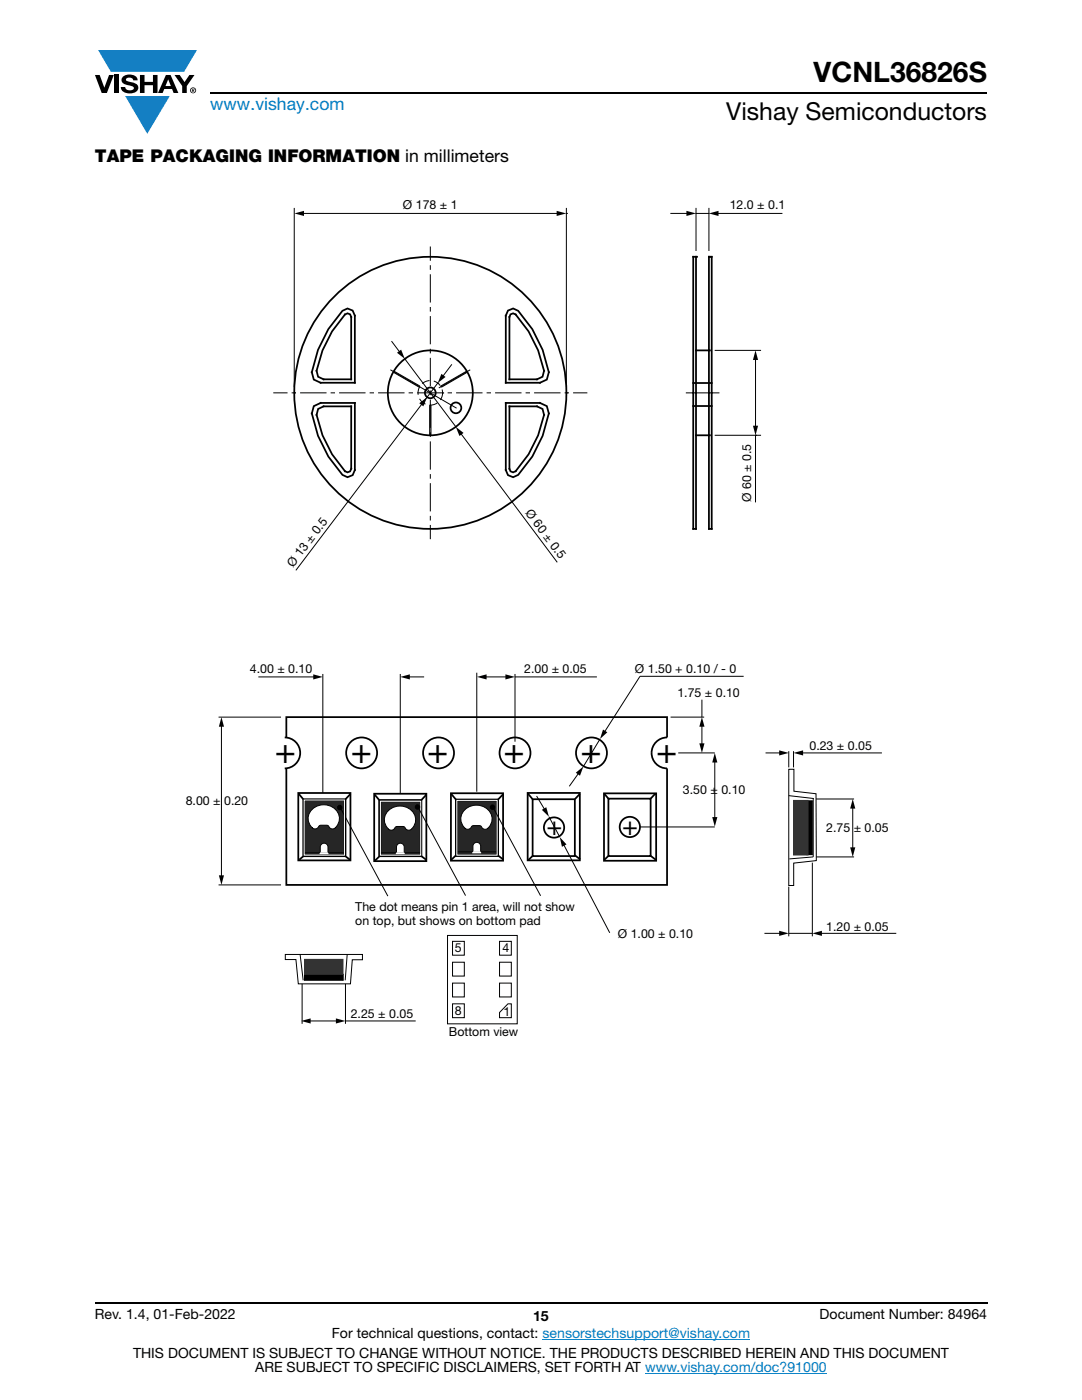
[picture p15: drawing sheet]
<svg xmlns="http://www.w3.org/2000/svg" width="216mm" height="279mm" viewBox="0 0 216 279" stroke-linecap="round" stroke-linejoin="round" font-family="sans-serif">
<defs><g id="words">
<g font-size="7.1">
<text x="54.8" y="152.2">+</text>
<text x="70" y="152.2">+</text>
<text x="85.2" y="152.2">+</text>
<text x="100.5" y="152.2">+</text>
<text x="115.8" y="152.2">+</text>
<text x="130.9" y="152.2">+</text>
</g>
<text font-size="5.6" x="162.3" y="16.4">VCNL36826S</text>
<g font-size="5.3">
<text x="109" y="166.7">+</text>
<text x="124.1" y="166.6">+</text>
</g>
<text font-size="4.9" x="144.9" y="24">Vishay Semiconductors</text>
<text font-size="3.5" fill="#007ec4" x="42" y="21.9">www.vishay.com</text>
<text font-size="3.5" x="18.9" y="32.3">TAPE PACKAGING INFORMATION in millimeters</text>
<g font-size="2.8">
<text x="18.9" y="263.3">Rev. 1.4, 01-Feb-2022</text>
<text x="106.4" y="263.6">15</text>
<text x="163.6" y="263.3">Document Number: 84964</text>
<text x="66.2" y="267.1">For technical questions, contact: sensorstechsupport@vishay.com</text>
<text x="26.5" y="271">THIS DOCUMENT IS SUBJECT TO CHANGE WITHOUT NOTICE. THE PRODUCTS DESCRIBED HEREIN AND THIS DOCUMENT</text>
<text x="50.9" y="273.8">ARE SUBJECT TO SPECIFIC DISCLAIMERS, SET FORTH AT www.vishay.com/doc?91000</text>
</g>
<g font-size="2.5">
<text x="80.4" y="41.7">Ø 178 ± 1</text>
<text x="145.6" y="41.7">12.0 ± 0.1</text>
<text x="149.9" y="100.2" transform="rotate(-90 149.9 100.2)">Ø 60 ± 0.5</text>
<text x="104.7" y="102.4" transform="rotate(53 104.7 102.4)">Ø 60 ± 0.5</text>
<text x="58.5" y="113.3" transform="rotate(-53 58.5 113.3)">Ø 13 ± 0.5</text>
<text x="49.8" y="134.3">4.00 ± 0.10</text>
<text x="104.6" y="134.3">2.00 ± 0.05</text>
<text x="126.7" y="134.3">Ø 1.50 + 0.10 / - 0</text>
<text x="135.2" y="139">1.75 ± 0.10</text>
<text x="161.5" y="149.6">0.23 ± 0.05</text>
<text x="37.1" y="160.6">8.00 ± 0.20</text>
<text x="136.3" y="158.4">3.50 ± 0.10</text>
<text x="164.9" y="165.9">2.75 ± 0.05</text>
<text x="70.9" y="181.7">The dot means pin 1 area, will not show</text>
<text x="70.9" y="184.7">on top, but shows on bottom pad</text>
<text x="164.9" y="185.8">1.20 ± 0.05</text>
<text x="90.8" y="190.1">5</text>
<text x="100.2" y="190.1">4</text>
<text x="123.3" y="187.1">Ø 1.00 ± 0.10</text>
<text x="70" y="203.1">2.25 ± 0.05</text>
<text x="90.8" y="202.5">8</text>
<text x="100.5" y="202.7">1</text>
<text x="89.6" y="206.7">Bottom view</text>
</g>
</g></defs>
<g fill="#147fc3">
<path d="M19.6 10h19.7l-2.6 4.3h-1.1h-13.5z"/>
<path d="M25 19.2h8.9l-4.5 7.5z"/>
</g>
<g fill="#000">
<path d="M18.9 15h1l.9 2.5 1-2.5h.9l-1.4 3.6h-1zM22.9 15h.9v3.6h-.9zM24.6 15.3a2.1 2.1 0 0 1 2.8 .3l.1 .4h-.9a.79 .79 0 0 0-.7-.5 .79 .79 0 0 0-.8 .4l.3 .3 1 .2a1.08 1.08 0 0 1 1.2 1 1.08 1.08 0 0 1-1.1 1.2 1.73 1.73 0 0 1-2.4-1.2h.9a.96 .96 0 0 0 .8 .6 .96 .96 0 0 0 .9-.4 1.31 1.31 0 0 0-1.2-.6 1.03 1.03 0 0 1-1.1-.6 1.03 1.03 0 0 1 .2-1.1zM27.9 15h.9v1.3h1.7v-1.3h.9v3.6h-.9v-1.6h-1.7v1.6h-.9zM34.8 15h1.1l.9 1.4 1-1.4h1l-1.5 2.2v1.4h-.9v-1.4z"/>
<path d="M33.6 15.9l.5 1.3h-1.1zM33.1 15l-1.6 3.6h1l.3-.8h1.5l.3 .8h1l-1.6-3.6z"/>
<path d="M38.4 17.8h.2v.2h-.2zM38.3 17.7v.7h.1v-.3l.4 .3-.2-.3 .2-.2-.1-.2z"/>
<path d="M38.1 18a.46 .46 0 0 1 .9 0 .46 .46 0 0 1-.9 0zM37.9 18a.6 .6 0 0 0 1.2 0 .6 .6 0 0 0-1.2 0z"/>
</g>
<path d="M42 18.6h155M18.9 260h178.1" fill="none" stroke="#000" stroke-width=".36"/>
<path d="M108.2 267.3h41.5M128.7 274h36.3" fill="none" stroke="#007ec4" stroke-width=".2"/>
<path d="M60.8 159.7h7.9v11.2h-7.9z" fill="#262626"/>
<g fill="none" stroke="#000" stroke-width=".2">
<path d="M58.7 41.6v35.5M60.3 42.6h51.1M85.9 49.3v2.6M113 41.6v35.5M113 42.6h.1M133.9 42.6h3.4M138.9 42.6h2.6M138.9 41.6v8.4M141.5 41.6v8.4M143 42.6h13M54.6 78.4h2.7M58.7 78.4h.1"/>
<path d="M78 73.9l13 7.5M78.2 68.2l1.6 2.2M78.6 74.1l5.1 2.9v.2l-5.1-2.8zM80.8 71.6l10.2 13.6M80.8 71.6h.1M87.3 76.5h.1M87.3 76.5l-2.9 3.9M88 77l5.1-2.9v.3l-4.9 2.8h-.2zM88.3 78.4h.1M90.1 72.8l-1.8 2.4M93.7 73.9l-6.1 3.5M113 78.4h.1"/>
<path d="M114.5 78.4h2.6M137 78.4h6.5M142.7 69.9h9.1M150.8 71.5v13.8M84.3 80.5l-25.2 33.2M84.4 80.4h.1M85.7 80.9h.2l.1 .1-.1 5.8-.2-.1zM91.9 86.4l19.2 25.7M142.7 86.9h9.1M150.8 86.9h.1M150.8 86.9v13.3M85.9 104.9v2.6"/>
<path d="M60.8 159.7h7.9v11.2h-7.9z"/>
</g>
<path d="M58.7 42.6l2-.5v1zM111.1 42.1l1.9 .5-1.9 .5zM137 42.1l1.9 .5-1.9 .5zM141.5 42.6l1.9-.5v1zM79.2 70.4l.8-.6 .8 1.8zM88.1 74.6l.8 .6-1.6 1.2zM150.8 69.9l.5 1.9h-1.1zM83.7 80.5l1.5-1.2-.7 1.8zM90.9 85.2l1.6 1.2-.8 .6zM150.2 85h1.1l-.5 1.9z" fill="#000"/>
<g fill="none" stroke="#000" stroke-width=".35">
<path d="M138.3 51.3h.6v54.3h-.6zM141.5 51.3h.5v54.3h-.5zM68.3 62l1-.4 1.1 .4 .4 1v13.4h-6.8l-1.4-.6-.4-1.5 1.3-4.5 2-4.1zM68.8 62.8l.5-.3 .6 .2 .2 .5v12.5h-5.5l-1.1-.5-.3-1.2 1.1-4.1 2-3.8zM101.4 62l1-.4 1 .4 2.8 3.7 2.1 4.1 1.2 4.5-.4 1.5-1.4 .6h-6.8v-13.4zM101.9 62.7l.5-.2 .5 .3 2.6 3.3 1.9 3.8 1.2 4.1-.3 1.2-1.1 .5h-5.5v-12.5zM138.3 76.4h3.7M138.9 69.9h2.6M62.6 81.1l1.4-.7h6.8v13.4l-.4 1-1.1 .4-1-.4-2.8-3.7-2-4.1-1.3-4.5zM63.5 81.6l1.1-.5h5.5v12.5l-.2 .5-.6 .2-.5-.3-2.5-3.3-1.9-3.8-1.2-4.1zM100.9 80.4h6.8l1.4 .7 .4 1.4-1.2 4.5-2.1 4.1-2.8 3.7-1 .4-1-.4-.5-1zM101.7 81.1h5.5l1.1 .5 .3 1.2-1.2 4.1-1.9 3.8-2.6 3.3-.5 .3-.5-.2-.2-.5z"/>
<path d="M138.3 81h3.7M138.9 86.9h2.6M56.8 147.2a3.1 3.1 0 0 1 3.1 3.1 3.1 3.1 0 0 1-3.1 3M57.1 147.2v-4.1h76v4.1a3.1 3.1 0 0 0-3.1 3.1 3.1 3.1 0 0 0 3.1 3v23.3h-76v-23.3M105.3 158.3h10.4v13.4h-10.4zM105.4 158.4l.9 1.1M106.3 159.5h8.4v11.4h-8.4zM115.7 158.4l-1 1.1M120.5 158.3l.9 1.1M120.5 158.3h10.4v13.5h-10.4zM121.4 159.4h8.4v11.4h-8.4zM130.8 158.3l-1 1.1"/>
<path d="M106.4 170.7l-.9 .9M114.7 170.7l1.1 .8M121.4 170.8l-.9 .8M129.8 170.8l1.1 .8"/>
<circle cx="85.9" cy="78.4" r="27.2"/>
<circle cx="85.9" cy="78.4" r="1.08"/>
<circle cx="85.9" cy="78.4" r="8.5"/>
<circle cx="91" cy="81.4" r="1.08"/>
<circle cx="72.2" cy="150.3" r="3.1"/>
<circle cx="87.5" cy="150.3" r="3.1"/>
<circle cx="102.8" cy="150.3" r="3.1"/>
<circle cx="118" cy="150.3" r="3.1"/>
<circle cx="110.6" cy="165.2" r="2.03"/>
<circle cx="125.7" cy="165" r="2.03"/>
</g>
<circle cx="85.9" cy="78.4" r="2.45" fill="none" stroke="#000" stroke-width=".2" stroke-dasharray="1.4 1.1"/>
<path d="M85.9 53v1.3" fill="none" stroke="#000" stroke-width=".2" stroke-dasharray=".7 1.1"/>
<path d="M85.9 54.8v49.5" fill="none" stroke="#000" stroke-width=".2" stroke-dasharray="5.4 1.1 .7 1.1"/>
<path d="M113.4 78.4h-1.1" fill="none" stroke="#000" stroke-width=".2" stroke-dasharray=".7 1"/>
<path d="M111.7 78.4h-53.9" fill="none" stroke="#000" stroke-width=".2" stroke-dasharray="5.1 1 .7 1"/>
<path d="M77.8 161.5a3.3 3.3 0 0 1 5.2 1.6 2.2 2.2 0 0 1-1.2 2.4 1.28 1.28 0 0 1-1-.6h-1.7a.9 .9 0 0 1-.8 .6 .9 .9 0 0 1-.9-.4 2.49 2.49 0 0 1 .4-3.6z" fill="none" stroke="#050504" stroke-width=".2"/>
<path d="M60.7 170.2h3.1l.1-.2v-.9a.77 .77 0 0 1 .8-.8 .77 .77 0 0 1 .7 .8v.9l.2 .2h3.1z" fill="#fff"/>
<path d="M60.7 170.2h3.1l.1-.2v-.9a.77 .77 0 0 1 .8-.8 .77 .77 0 0 1 .7 .8v.9l.2 .2h3.1" fill="none" stroke="#050504" stroke-width=".2"/>
<g fill="none" stroke="#000" stroke-width=".35">
<path d="M59.5 158.3h10.4v13.4h-10.4zM59.6 158.5l.9 1M60.5 159.5h8.4v11.4h-8.4zM69.9 158.5l-1 1M74.7 158.4h10.4v13.5h-10.4zM74.8 158.6l.9 1.1M75.7 159.7h8.4v11.2h-8.4zM85.1 158.6l-1 1.1M90 158.3h10.4v13.5h-10.4zM90.1 158.5l.9 1.1M91 159.6h8.4v11.2h-8.4zM100.4 158.5l-1 1.1"/>
<path d="M60.5 170.9l-.8 .7M69 171l.9 .6M75.7 171l-.9 .8M83.9 170.7l1.1 .9M91 170.7l-.9 .9M99.3 170.7l1.1 .8"/>
</g>
<g fill="none" stroke="#000" stroke-width=".2">
<path d="M51.6 135.1h11.3M64.4 134.5v23.8M79.9 134.5v23.8M81.4 135.1h3.2M95.1 134.3v23.7M96.7 135.1h4.5M102.8 134.5v13.5M102.8 135.1h16.3M140.1 139.6v3.5M148.4 135h-20.7l-7.1 11.2M43.6 143.1h12.5M44.2 144.7v30.3"/>
<path d="M107.1 158.9l1.6 2.8M115.5 154.2l-1.9 2.7M119.7 147.5l-3.3 5.5M133.8 143.1h6.7M135.3 150.3h7.3M140.1 144.7v4M142.6 151.8v11.6M43.6 176.6h12.5M68.1 161.5l9.3 17.3M109.5 163l2.2 4.1M112.4 168.5l9.3 17.7M127.7 165h14.9"/>
<path d="M56.9 190.5h15.4v1h-2l-.4 4.8h-10.4l-.5-4.8h-2.1zM59.9 190.5l.6 5.1M60.3 196.3v8M60.8 194.4h7.7v1.2h-7.7zM68.9 196.3v8M69.3 190.5l-.4 5.1M61.6 203.8h5.8"/>
<circle cx="67.8" cy="161.2" r=".44"/>
</g>
<g fill="#000">
<path d="M62.5 134.6l1.9 .5-1.9 .5zM79.9 135.1l1.9-.5v1zM95.2 135.1l1.9-.5v1zM100.9 134.6l1.9 .5-1.9 .5zM44.2 143.1l.5 1.9h-1zM114.9 154.2l1.5-1.2-.7 1.8zM120.3 145.6l.9 .5-1.5 1.4zM140.1 143.1l.5 1.9h-1.1zM139.5 148.4h1.1l-.5 1.9zM142.6 150.3l.5 1.9h-1zM43.7 174.7h1l-.5 1.9zM108.1 161.6l.9-.5 .5 1.9z"/>
<path d="M111.7 167.1l1.3 1.4-.9 .5zM142.1 163.1h1l-.5 1.9zM60.8 194.4h7.7v1.2h-7.7zM60.1 203.8l1.9-.6v1.1zM67 203.2l1.9 .6-1.9 .5z"/>
<circle cx="67.8" cy="161.2" r=".44"/>
</g>
<path d="M60.8 191.5h7.6v3h-7.6z" fill="#333"/>
<path d="M60.8 191.5h7.6v3h-7.6z" fill="none" stroke="#333" stroke-width=".2"/>
<g fill="none" stroke="#000" stroke-width=".2">
<path d="M157.4 158.8l5 .6M157.4 153.5h1v4.4l4.4 .5 .1 13.4-4.5 .5v4.4h-1zM160.9 159.8h1.2v10.8h-1.2zM162.3 159.3v11.7l-4.8 .4M89.3 186.7h13.9v17.6h-13.9zM90.3 187.9h2.3v2.7h-2.3zM90.3 192h2.3v2.8h-2.3zM90.3 196.2h2.3v2.8h-2.3zM99.7 187.9h2.3v2.7h-2.3zM99.7 192h2.3v2.8h-2.3zM99.7 196.2h2.3v2.8h-2.3zM90.3 200.3h2.3v2.8h-2.3z"/>
<path d="M101.4 200.3h.6v2.8h-2.3v-1z"/>
</g>
<path d="M160.9 159.8h1.2v10.8h-1.2z" fill="#000"/>
<path d="M158.3 159.7h2.9v10.9h-2.9z" fill="#333"/>
<path d="M158.3 159.7h2.9v10.9h-2.9z" fill="none" stroke="#333" stroke-width=".2"/>
<path d="M152.8 150.3h3M157.4 149.9v3.3M158.3 149.9v3.3M159.9 150.3h16.1M162.8 159.5h7.6M157.4 176.9v10M162.1 172.2v14.7M162.9 171h7.5M170.2 161v8.5M152.5 186.3h3.3M157.4 186.3h4.7M163.7 186.3h15.1" fill="none" stroke="#000" stroke-width=".2"/>
<path d="M155.5 149.7l1.9 .6-1.9 .5zM158.3 150.3l1.9-.6v1.1zM170.2 159.5l.5 1.9h-1.1zM169.6 169.1h1.1l-.5 1.9zM155.5 185.8l1.9 .5-1.9 .5zM162.1 186.3l1.9-.5v1z" fill="#000"/>
<path d="M60.7 159.7h8v11h-8z" fill="none" stroke="#fff" stroke-width=".2"/>
<path d="M62.5 161.4a3.3 3.3 0 0 1 5.2 1.6 2.59 2.59 0 0 1-.8 2.2 .89 .89 0 0 1-1.4-.4l-1.5-.1-.3 .2a.89 .89 0 0 1-1.4 .3 2.5 2.5 0 0 1 .2-3.8z" fill="#fff"/>
<path d="M62.5 161.4a3.3 3.3 0 0 1 5.2 1.6 2.59 2.59 0 0 1-.8 2.2 .89 .89 0 0 1-1.4-.4l-1.5-.1-.3 .2a.85 .85 0 0 1-.8 .5 .85 .85 0 0 1-.8-.4 2.49 2.49 0 0 1 .4-3.6z" fill="none" stroke="#000" stroke-width=".2"/>
<path d="M76 160h7.9v10.7h-7.9z" fill="#262626"/>
<path d="M76 160h7.9v10.7h-7.9z" fill="none" stroke="#000" stroke-width=".2"/>
<path d="M75.9 170.2h3.1l.1-.2v-.9a.77 .77 0 0 1 .8-.8 .77 .77 0 0 1 .8 .8v.9l.1 .2h3.1z" fill="#fff"/>
<path d="M75.9 170.2h3.1l.1-.2v-.9a.77 .77 0 0 1 .8-.8 .77 .77 0 0 1 .8 .8v.9l.1 .2h3.1" fill="none" stroke="#050504" stroke-width=".2"/>
<path d="M75.9 159.9h8v10.8h-8z" fill="none" stroke="#fff" stroke-width=".2"/>
<path d="M77.7 161.6a3.3 3.3 0 0 1 5.2 1.7 2.59 2.59 0 0 1-.8 2.2 .89 .89 0 0 1-1.4-.5l-1.5-.1-.3 .2a.89 .89 0 0 1-1.4 .4 2.5 2.5 0 0 1 .2-3.9z" fill="#fff"/>
<path d="M77.7 161.6a3.3 3.3 0 0 1 5.2 1.7 2.59 2.59 0 0 1-.8 2.2 .89 .89 0 0 1-1.4-.5l-1.5-.1-.3 .2a.85 .85 0 0 1-.7 .6 .85 .85 0 0 1-.9-.4 2.49 2.49 0 0 1 .4-3.7z" fill="none" stroke="#000" stroke-width=".2"/>
<path d="M91.2 159.8h7.9v10.9h-7.9z" fill="#262626"/>
<path d="M91.2 159.8h7.9v10.9h-7.9z" fill="none" stroke="#000" stroke-width=".2"/>
<path d="M91.2 170h3l.2-.1v-1a.77 .77 0 0 1 .7-.8 .77 .77 0 0 1 .8 .8v1l.2 .1h3.1z" fill="#fff"/>
<path d="M91.2 170h3l.2-.1v-1a.77 .77 0 0 1 .7-.8 .77 .77 0 0 1 .8 .8v1l.2 .1h3.1" fill="none" stroke="#050504" stroke-width=".2"/>
<path d="M91.2 159.7h8v11h-8z" fill="none" stroke="#fff" stroke-width=".2"/>
<path d="M92.9 161.4a3.3 3.3 0 0 1 5.3 1.7 2.59 2.59 0 0 1-.9 2.2 .89 .89 0 0 1-1.3-.4l-1.5-.1-.4 .1a.89 .89 0 0 1-1.3 .4 2.5 2.5 0 0 1 .1-3.9z" fill="#fff"/>
<g fill="none" stroke="#000" stroke-width=".2">
<path d="M83.6 161.4l9.3 17.3M92.9 161.4a3.3 3.3 0 0 1 5.3 1.7 2.59 2.59 0 0 1-.9 2.2 .89 .89 0 0 1-1.3-.4l-1.5-.1-.4 .1a.85 .85 0 0 1-.7 .6 .85 .85 0 0 1-.8-.4 2.49 2.49 0 0 1 .3-3.7zM98.6 161.4l9.3 17.4M68.9 203.8h14"/>
<circle cx="83.3" cy="161.1" r=".44"/>
<circle cx="98.3" cy="161.1" r=".44"/>
</g>
<g fill="#000">
<circle cx="83.3" cy="161.1" r=".44"/>
<circle cx="98.3" cy="161.1" r=".44"/>
</g>
<g fill="#fff">
<path d="M63.8 170.3l1.7-.1v.3h-1.7z"/>
<path d="M79 170.3l1.7-.1 .1 .3h-1.8z"/>
<path d="M94.2 170.1l1.7-.1 .1 .3h-1.8z"/>
</g>
<use href="#words"/>
</svg>
